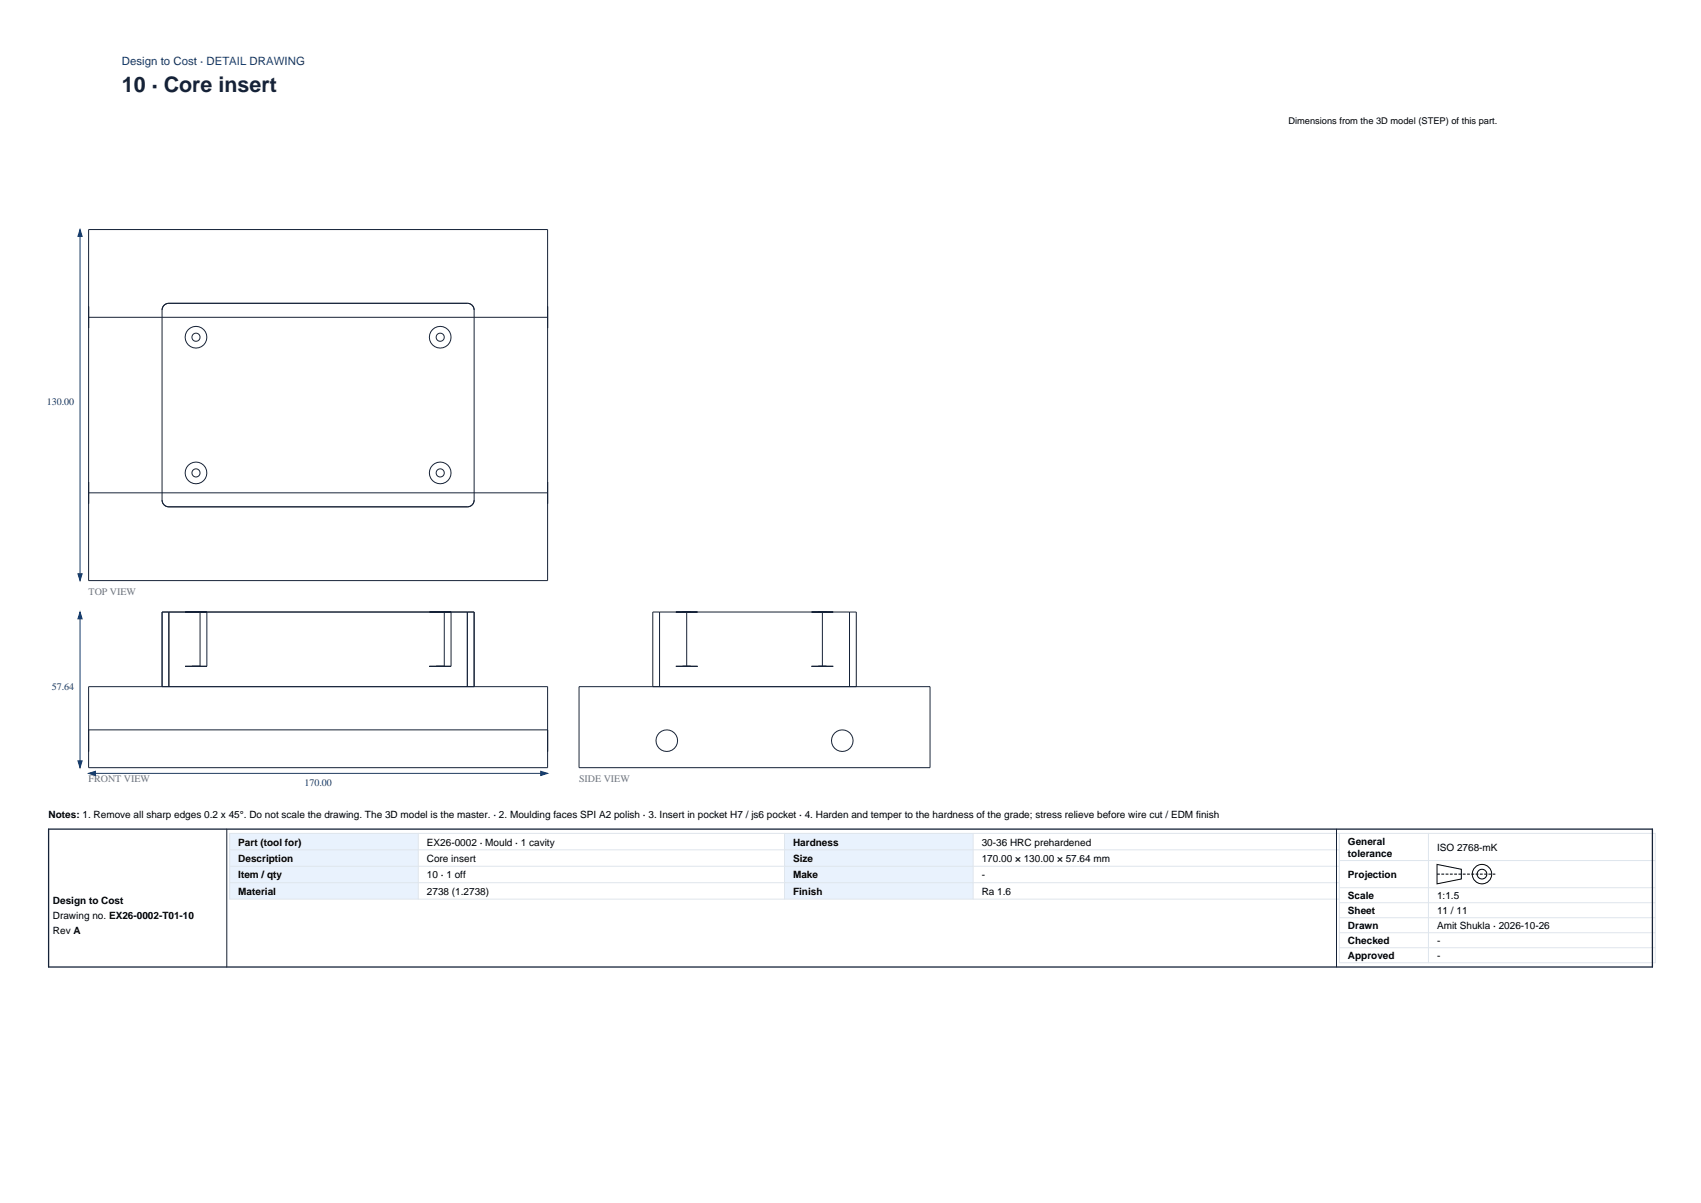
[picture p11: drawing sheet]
<svg xmlns="http://www.w3.org/2000/svg" width="420mm" height="297mm" viewBox="0 0 420 297" stroke-linecap="round" stroke-linejoin="round" font-family="sans-serif">
<defs><g id="words">
<text font-size="5.3" fill="#152238" x="30.1" y="22.7">10 · Core insert</text>
<text font-size="2.8" fill="#123a6b" x="30.1" y="16">Design to Cost · DETAIL DRAWING</text>
<g font-size="2.5" fill="#123a6b">
<text x="11.6" y="100">130.00</text>
<text x="12.8" y="170.3">57.64</text>
<text x="75.1" y="194.1">170.00</text>
</g>
<g font-size="2.5" fill="#6b7683">
<text x="21.9" y="146.9">TOP VIEW</text>
<text x="21.9" y="193.1">FRONT VIEW</text>
<text x="143" y="193.1">SIDE VIEW</text>
</g>
<g font-size="2.5">
<text x="12" y="201.9">Notes: 1. Remove all sharp edges 0.2 x 45°. Do not scale the drawing. The 3D model is the master. · 2. Moulding faces SPI A2 polish · 3. Insert in pocket H7 / js6 pocket · 4. Harden and temper to the hardness of the grade; stress relieve before wire cut / EDM finish</text>
<text x="58.8" y="208.8">Part (tool for)</text>
<text x="105.4" y="208.8">EX26-0002 · Mould · 1 cavity</text>
<text x="195.8" y="208.8">Hardness</text>
<text x="242.4" y="208.8">30-36 HRC prehardened</text>
<text x="332.8" y="208.6">General</text>
<text x="58.8" y="212.8">Description</text>
<text x="105.4" y="212.8">Core insert</text>
<text x="195.8" y="212.8">Size</text>
<text x="242.4" y="212.8">170.00 × 130.00 × 57.64 mm</text>
<text x="332.8" y="211.6">tolerance</text>
<text x="354.8" y="210.1">ISO 2768-mK</text>
<text x="58.8" y="216.9">Item / qty</text>
<text x="58.8" y="220.9">Material</text>
<text x="105.4" y="216.9">10 · 1 off</text>
<text x="105.4" y="220.9">2738 (1.2738)</text>
<text x="195.8" y="216.9">Make</text>
<text x="195.8" y="220.9">Finish</text>
<text x="242.4" y="216.9">-</text>
<text x="242.4" y="220.9">Ra 1.6</text>
<text x="332.8" y="216.8">Projection</text>
<text x="332.8" y="222">Scale</text>
<text x="354.8" y="222">1:1.5</text>
<text x="13.1" y="223.3">Design to Cost</text>
<text x="13.1" y="227">Drawing no. EX26-0002-T01-10</text>
<text x="332.8" y="225.7">Sheet</text>
<text x="354.8" y="225.7">11 / 11</text>
<text x="13.1" y="230.7">Rev A</text>
<text x="332.8" y="229.4">Drawn</text>
<text x="332.8" y="233.1">Checked</text>
<text x="354.8" y="229.4">Amit Shukla · 2026-10-26</text>
<text x="354.8" y="233.1">-</text>
<text x="332.8" y="236.8">Approved</text>
<text x="354.8" y="236.8">-</text>
</g>
<text font-size="2.3" x="318.1" y="30.6">Dimensions from the 3D model (STEP) of this part.</text>
</g></defs>
<g fill="none" stroke="#152238" stroke-width=".25">
<path d="M21.9 56.7h113.3v86.6h-113.3zM21.9 75.7v5.3zM21.9 78.3h113.3M40.5 75.4l.6-.4 .6-.1h73.7a1.67 1.67 0 0 1 1.7 1.7v46.9a1.67 1.67 0 0 1-1.7 1.6h-73.7a1.67 1.67 0 0 1-1.7-1.6v-46.9l.1-.7zM135.2 75.7v5.3zM21.9 119v5.3zM135.2 119v5.3zM21.9 121.7h113.3M40 151.1h1.7v18.4h-1.7zM41.7 151.1h73.7M45.7 151.1h5.4zM47.4 151.1h2z"/>
<path d="M49.4 151.1v13.4M51.1 151.1v13.4M106 151.1h5.4zM107.7 151.1h2zM109.7 151.1v13.4M111.4 151.1v13.4M115.4 151.1h1.7v18.4h-1.7zM161.2 151.1h1.7v18.4h-1.7zM162.9 151.1h46.9M166.9 151.1h5.3zM169.6 151.1v13.4M200.4 151.1h5.3z"/>
<path d="M203.1 151.1v13.4M209.8 151.1h1.6v18.4h-1.6zM21.9 169.5h113.3v20h-113.3zM45.7 164.5h5.4zM47.4 164.5h2zM106 164.5h5.4zM107.7 164.5h2zM143 169.5h86.6v20h-86.6zM166.9 164.5h5.3zM200.4 164.5h5.3zM21.9 180.2v5.3zM21.9 180.2h113.3"/>
<path d="M135.2 180.2v5.3z"/>
<circle cx="48.4" cy="83.3" r="1.01"/>
<circle cx="48.4" cy="83.3" r="2.68"/>
<circle cx="108.7" cy="83.3" r="1.01"/>
<circle cx="108.7" cy="83.3" r="2.68"/>
<circle cx="48.4" cy="116.8" r="1.01"/>
<circle cx="48.4" cy="116.8" r="2.68"/>
<circle cx="108.7" cy="116.8" r="1.01"/>
<circle cx="108.7" cy="116.8" r="2.68"/>
<circle cx="164.6" cy="182.9" r="2.67"/>
<circle cx="208" cy="182.9" r="2.67"/>
</g>
<path d="M19.8 56.7v86.6M19.8 151.1v38.4M21.9 190.9h113.3" fill="none" stroke="#123a6b" stroke-width=".25"/>
<g fill="#123a6b" stroke="#123a6b" stroke-width=".25">
<path d="M21.9 190.9l1.7-.5v1.1z"/>
<path d="M133.5 190.4l1.7 .5-1.7 .6z"/>
<path d="M19.2 187.8h1.1l-.5 1.7z"/>
<path d="M19.8 151.1l.5 1.7h-1.1z"/>
<path d="M19.2 141.7h1.1l-.5 1.6z"/>
<path d="M19.8 56.7l.5 1.7h-1.1z"/>
</g>
<g fill="#e9f2fd">
<path d="M56.7 205.8h46.6v16.2h-46.6z" fill-rule="evenodd"/>
<path d="M193.7 205.8h46.6v16.2h-46.6z" fill-rule="evenodd"/>
</g>
<g fill="none" stroke="#dfe5ec" stroke-width=".25">
<path d="M56.7 209.8h274M56.7 213.9h274M56.7 217.9h274M103.3 205.8v16.2M193.7 205.8v16.2M240.3 205.8v16.2M330.7 205.8v31.9h78v-31.9h-352v16.2h274M330.7 212.5h78M330.7 219.2h78M352.7 205.8v31.9M330.7 222.9h78M330.7 226.6h78"/>
<path d="M330.7 230.3h78M330.7 234h78"/>
</g>
<g fill="none" stroke="#000" stroke-width=".25">
<path d="M354.8 213.4l6 1.2v2.4l-6 1.2z"/>
<circle cx="365.9" cy="215.8" r="2.4"/>
<circle cx="365.9" cy="215.8" r="1.2"/>
</g>
<path d="M354.8 215.8h14.4" fill="none" stroke="#000" stroke-width=".25" stroke-dasharray=".7 .4" stroke-linecap="butt"/>
<path d="M12 204.7h396v34h-396z" fill="none" stroke="#152238" stroke-width=".32"/>
<path d="M56 204.7v34M330 204.7v34" fill="none" stroke="#152238" stroke-width=".25"/>
<use href="#words"/>
</svg>
